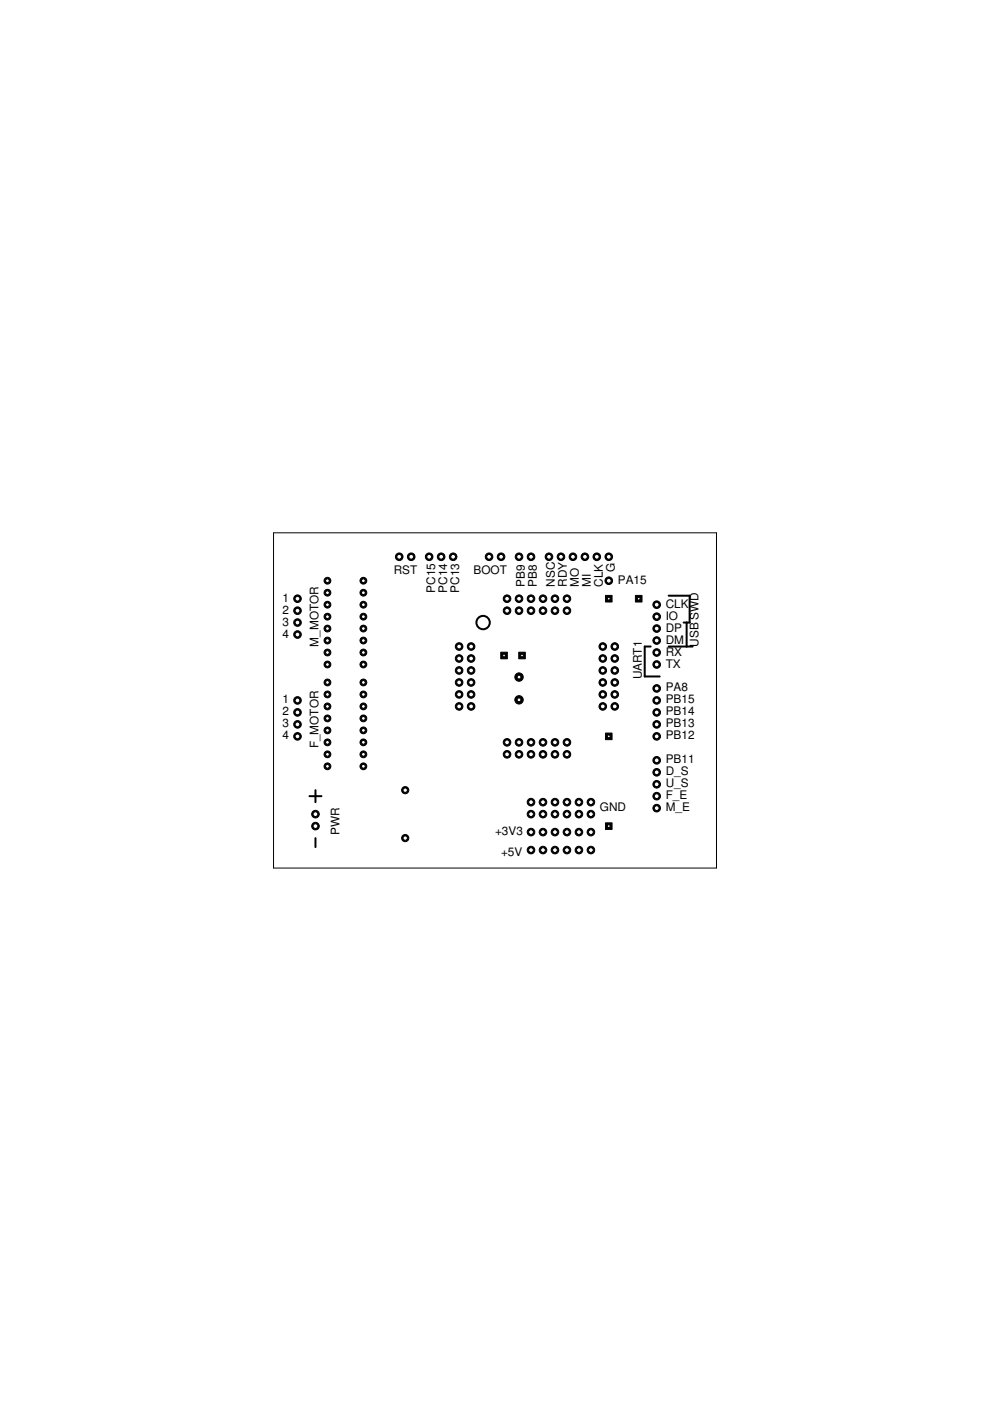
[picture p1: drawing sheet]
<svg xmlns="http://www.w3.org/2000/svg" width="210mm" height="297mm" viewBox="0 0 210 297" stroke-linecap="round" stroke-linejoin="round" font-family="sans-serif">
<defs><g id="words">
<g font-size="2.5">
<text x="83.5" y="121.7">RST</text>
<text x="92.3" y="125.7" transform="rotate(-90 92.3 125.7)">PC15</text>
<text x="94.8" y="125.7" transform="rotate(-90 94.8 125.7)">PC14</text>
<text x="97.3" y="125.7" transform="rotate(-90 97.3 125.7)">PC13</text>
<text x="100.4" y="121.7">BOOT</text>
<text x="111.3" y="124.4" transform="rotate(-90 111.3 124.4)">PB9</text>
<text x="113.9" y="124.4" transform="rotate(-90 113.9 124.4)">PB8</text>
<text x="117.7" y="124.4" transform="rotate(-90 117.7 124.4)">NSC</text>
<text x="120.2" y="124.4" transform="rotate(-90 120.2 124.4)">RDY</text>
<text x="122.7" y="124.4" transform="rotate(-90 122.7 124.4)">MO</text>
<text x="125.3" y="124.4" transform="rotate(-90 125.3 124.4)">MI</text>
<text x="127.8" y="124.4" transform="rotate(-90 127.8 124.4)">CLK</text>
<text x="130.4" y="121.2" transform="rotate(-90 130.4 121.2)">G</text>
<text x="131" y="123.8">PA15</text>
<text x="59.9" y="127.6">1</text>
<text x="59.9" y="130.1">2</text>
<text x="141.1" y="128.8">CLK</text>
<text x="141.1" y="131.4">IO</text>
<text x="59.9" y="132.6">3</text>
<text x="59.9" y="135.2">4</text>
<text x="67.5" y="137.1" transform="rotate(-90 67.5 137.1)">M_MOTOR</text>
<text x="141.1" y="133.9">DP</text>
<text x="141.1" y="136.4">DM</text>
<text x="148.1" y="137.1" transform="rotate(-90 148.1 137.1)">USB SWD</text>
<text x="141.1" y="139">RX</text>
<text x="141.1" y="141.5">TX</text>
<text x="59.9" y="149.1">1</text>
<text x="136.1" y="144.1" transform="rotate(-90 136.1 144.1)">UART1</text>
<text x="141.1" y="146.6">PA8</text>
<text x="141.1" y="149.1">PB15</text>
<text x="59.9" y="151.7">2</text>
<text x="59.9" y="154.2">3</text>
<text x="141.1" y="151.7">PB14</text>
<text x="141.1" y="154.2">PB13</text>
<text x="59.9" y="156.8">4</text>
<text x="67.5" y="158.7" transform="rotate(-90 67.5 158.7)">F_MOTOR</text>
<text x="141.1" y="156.8">PB12</text>
<text x="141.1" y="161.8">PB11</text>
<text x="141.1" y="164.4">D_S</text>
<text x="141.1" y="166.9">U_S</text>
<text x="127.2" y="172">GND</text>
<text x="141.1" y="169.4">F_E</text>
<text x="141.1" y="172">M_E</text>
<text x="72" y="177.1" transform="rotate(-90 72 177.1)">PWR</text>
<text x="105" y="177.1">+3V3</text>
<text x="106.2" y="181.5">+5V</text>
</g>
</g></defs>
<circle cx="112.6" cy="176.4" r=".8" fill="#000" stroke="#000" stroke-width=".21"/>
<circle cx="112.6" cy="176.4" r=".51" fill="#fff" stroke="#000" stroke-width=".21"/>
<circle cx="115.1" cy="176.4" r=".8" fill="#000" stroke="#000" stroke-width=".21"/>
<circle cx="115.1" cy="176.4" r=".51" fill="#fff" stroke="#000" stroke-width=".21"/>
<circle cx="117.7" cy="176.4" r=".8" fill="#000" stroke="#000" stroke-width=".21"/>
<circle cx="117.7" cy="176.4" r=".51" fill="#fff" stroke="#000" stroke-width=".21"/>
<circle cx="120.2" cy="176.4" r=".8" fill="#000" stroke="#000" stroke-width=".21"/>
<circle cx="120.2" cy="176.4" r=".51" fill="#fff" stroke="#000" stroke-width=".21"/>
<circle cx="122.7" cy="176.4" r=".8" fill="#000" stroke="#000" stroke-width=".21"/>
<circle cx="122.7" cy="176.4" r=".51" fill="#fff" stroke="#000" stroke-width=".21"/>
<circle cx="125.3" cy="176.4" r=".8" fill="#000" stroke="#000" stroke-width=".21"/>
<circle cx="125.3" cy="176.4" r=".51" fill="#fff" stroke="#000" stroke-width=".21"/>
<circle cx="112.6" cy="180.2" r=".8" fill="#000" stroke="#000" stroke-width=".21"/>
<circle cx="112.6" cy="180.2" r=".51" fill="#fff" stroke="#000" stroke-width=".21"/>
<circle cx="115.1" cy="180.2" r=".8" fill="#000" stroke="#000" stroke-width=".21"/>
<circle cx="115.1" cy="180.2" r=".51" fill="#fff" stroke="#000" stroke-width=".21"/>
<circle cx="117.7" cy="180.2" r=".8" fill="#000" stroke="#000" stroke-width=".21"/>
<circle cx="117.7" cy="180.2" r=".51" fill="#fff" stroke="#000" stroke-width=".21"/>
<circle cx="120.2" cy="180.2" r=".8" fill="#000" stroke="#000" stroke-width=".21"/>
<circle cx="120.2" cy="180.2" r=".51" fill="#fff" stroke="#000" stroke-width=".21"/>
<circle cx="122.7" cy="180.2" r=".8" fill="#000" stroke="#000" stroke-width=".21"/>
<circle cx="122.7" cy="180.2" r=".51" fill="#fff" stroke="#000" stroke-width=".21"/>
<circle cx="125.3" cy="180.2" r=".8" fill="#000" stroke="#000" stroke-width=".21"/>
<circle cx="125.3" cy="180.2" r=".51" fill="#fff" stroke="#000" stroke-width=".21"/>
<circle cx="99.9" cy="137.1" r=".8" fill="#000" stroke="#000" stroke-width=".21"/>
<circle cx="99.9" cy="137.1" r=".51" fill="#fff" stroke="#000" stroke-width=".21"/>
<circle cx="97.3" cy="137.1" r=".8" fill="#000" stroke="#000" stroke-width=".21"/>
<circle cx="97.3" cy="137.1" r=".51" fill="#fff" stroke="#000" stroke-width=".21"/>
<circle cx="99.9" cy="139.6" r=".8" fill="#000" stroke="#000" stroke-width=".21"/>
<circle cx="99.9" cy="139.6" r=".51" fill="#fff" stroke="#000" stroke-width=".21"/>
<circle cx="97.3" cy="139.6" r=".8" fill="#000" stroke="#000" stroke-width=".21"/>
<circle cx="97.3" cy="139.6" r=".51" fill="#fff" stroke="#000" stroke-width=".21"/>
<circle cx="99.9" cy="142.2" r=".8" fill="#000" stroke="#000" stroke-width=".21"/>
<circle cx="99.9" cy="142.2" r=".51" fill="#fff" stroke="#000" stroke-width=".21"/>
<circle cx="97.3" cy="142.2" r=".8" fill="#000" stroke="#000" stroke-width=".21"/>
<circle cx="97.3" cy="142.2" r=".51" fill="#fff" stroke="#000" stroke-width=".21"/>
<circle cx="99.9" cy="144.7" r=".8" fill="#000" stroke="#000" stroke-width=".21"/>
<circle cx="99.9" cy="144.7" r=".51" fill="#fff" stroke="#000" stroke-width=".21"/>
<circle cx="97.3" cy="144.7" r=".8" fill="#000" stroke="#000" stroke-width=".21"/>
<circle cx="97.3" cy="144.7" r=".51" fill="#fff" stroke="#000" stroke-width=".21"/>
<circle cx="99.9" cy="147.2" r=".8" fill="#000" stroke="#000" stroke-width=".21"/>
<circle cx="99.9" cy="147.2" r=".51" fill="#fff" stroke="#000" stroke-width=".21"/>
<circle cx="97.3" cy="147.2" r=".8" fill="#000" stroke="#000" stroke-width=".21"/>
<circle cx="97.3" cy="147.2" r=".51" fill="#fff" stroke="#000" stroke-width=".21"/>
<circle cx="99.9" cy="149.8" r=".8" fill="#000" stroke="#000" stroke-width=".21"/>
<circle cx="99.9" cy="149.8" r=".51" fill="#fff" stroke="#000" stroke-width=".21"/>
<circle cx="97.3" cy="149.8" r=".8" fill="#000" stroke="#000" stroke-width=".21"/>
<circle cx="97.3" cy="149.8" r=".51" fill="#fff" stroke="#000" stroke-width=".21"/>
<circle cx="107.5" cy="157.4" r=".8" fill="#000" stroke="#000" stroke-width=".21"/>
<circle cx="107.5" cy="157.4" r=".51" fill="#fff" stroke="#000" stroke-width=".21"/>
<circle cx="107.5" cy="159.9" r=".8" fill="#000" stroke="#000" stroke-width=".21"/>
<circle cx="107.5" cy="159.9" r=".51" fill="#fff" stroke="#000" stroke-width=".21"/>
<circle cx="110" cy="157.4" r=".8" fill="#000" stroke="#000" stroke-width=".21"/>
<circle cx="110" cy="157.4" r=".51" fill="#fff" stroke="#000" stroke-width=".21"/>
<circle cx="110" cy="159.9" r=".8" fill="#000" stroke="#000" stroke-width=".21"/>
<circle cx="110" cy="159.9" r=".51" fill="#fff" stroke="#000" stroke-width=".21"/>
<circle cx="112.6" cy="157.4" r=".8" fill="#000" stroke="#000" stroke-width=".21"/>
<circle cx="112.6" cy="157.4" r=".51" fill="#fff" stroke="#000" stroke-width=".21"/>
<circle cx="112.6" cy="159.9" r=".8" fill="#000" stroke="#000" stroke-width=".21"/>
<circle cx="112.6" cy="159.9" r=".51" fill="#fff" stroke="#000" stroke-width=".21"/>
<circle cx="115.1" cy="157.4" r=".8" fill="#000" stroke="#000" stroke-width=".21"/>
<circle cx="115.1" cy="157.4" r=".51" fill="#fff" stroke="#000" stroke-width=".21"/>
<circle cx="115.1" cy="159.9" r=".8" fill="#000" stroke="#000" stroke-width=".21"/>
<circle cx="115.1" cy="159.9" r=".51" fill="#fff" stroke="#000" stroke-width=".21"/>
<circle cx="117.7" cy="157.4" r=".8" fill="#000" stroke="#000" stroke-width=".21"/>
<circle cx="117.7" cy="157.4" r=".51" fill="#fff" stroke="#000" stroke-width=".21"/>
<circle cx="117.7" cy="159.9" r=".8" fill="#000" stroke="#000" stroke-width=".21"/>
<circle cx="117.7" cy="159.9" r=".51" fill="#fff" stroke="#000" stroke-width=".21"/>
<circle cx="120.2" cy="157.4" r=".8" fill="#000" stroke="#000" stroke-width=".21"/>
<circle cx="120.2" cy="157.4" r=".51" fill="#fff" stroke="#000" stroke-width=".21"/>
<circle cx="120.2" cy="159.9" r=".8" fill="#000" stroke="#000" stroke-width=".21"/>
<circle cx="120.2" cy="159.9" r=".51" fill="#fff" stroke="#000" stroke-width=".21"/>
<circle cx="110" cy="143.6" r=".89" fill="#000" stroke="#000" stroke-width=".21"/>
<circle cx="110" cy="143.6" r=".4" fill="#fff" stroke="#000" stroke-width=".21"/>
<circle cx="110" cy="148.4" r=".89" fill="#000" stroke="#000" stroke-width=".21"/>
<circle cx="110" cy="148.4" r=".4" fill="#fff" stroke="#000" stroke-width=".21"/>
<circle cx="127.8" cy="149.8" r=".8" fill="#000" stroke="#000" stroke-width=".21"/>
<circle cx="127.8" cy="149.8" r=".51" fill="#fff" stroke="#000" stroke-width=".21"/>
<circle cx="130.3" cy="149.8" r=".8" fill="#000" stroke="#000" stroke-width=".21"/>
<circle cx="130.3" cy="149.8" r=".51" fill="#fff" stroke="#000" stroke-width=".21"/>
<circle cx="127.8" cy="147.2" r=".8" fill="#000" stroke="#000" stroke-width=".21"/>
<circle cx="127.8" cy="147.2" r=".51" fill="#fff" stroke="#000" stroke-width=".21"/>
<circle cx="130.3" cy="147.2" r=".8" fill="#000" stroke="#000" stroke-width=".21"/>
<circle cx="130.3" cy="147.2" r=".51" fill="#fff" stroke="#000" stroke-width=".21"/>
<circle cx="127.8" cy="144.7" r=".8" fill="#000" stroke="#000" stroke-width=".21"/>
<circle cx="127.8" cy="144.7" r=".51" fill="#fff" stroke="#000" stroke-width=".21"/>
<circle cx="130.3" cy="144.7" r=".8" fill="#000" stroke="#000" stroke-width=".21"/>
<circle cx="130.3" cy="144.7" r=".51" fill="#fff" stroke="#000" stroke-width=".21"/>
<circle cx="127.8" cy="142.2" r=".8" fill="#000" stroke="#000" stroke-width=".21"/>
<circle cx="127.8" cy="142.2" r=".51" fill="#fff" stroke="#000" stroke-width=".21"/>
<circle cx="130.3" cy="142.2" r=".8" fill="#000" stroke="#000" stroke-width=".21"/>
<circle cx="130.3" cy="142.2" r=".51" fill="#fff" stroke="#000" stroke-width=".21"/>
<circle cx="127.8" cy="139.6" r=".8" fill="#000" stroke="#000" stroke-width=".21"/>
<circle cx="127.8" cy="139.6" r=".51" fill="#fff" stroke="#000" stroke-width=".21"/>
<circle cx="130.3" cy="139.6" r=".8" fill="#000" stroke="#000" stroke-width=".21"/>
<circle cx="130.3" cy="139.6" r=".51" fill="#fff" stroke="#000" stroke-width=".21"/>
<circle cx="127.8" cy="137.1" r=".8" fill="#000" stroke="#000" stroke-width=".21"/>
<circle cx="127.8" cy="137.1" r=".51" fill="#fff" stroke="#000" stroke-width=".21"/>
<circle cx="130.3" cy="137.1" r=".8" fill="#000" stroke="#000" stroke-width=".21"/>
<circle cx="130.3" cy="137.1" r=".51" fill="#fff" stroke="#000" stroke-width=".21"/>
<circle cx="120.2" cy="129.5" r=".8" fill="#000" stroke="#000" stroke-width=".21"/>
<circle cx="120.2" cy="129.5" r=".51" fill="#fff" stroke="#000" stroke-width=".21"/>
<circle cx="120.2" cy="126.9" r=".8" fill="#000" stroke="#000" stroke-width=".21"/>
<circle cx="120.2" cy="126.9" r=".51" fill="#fff" stroke="#000" stroke-width=".21"/>
<circle cx="117.7" cy="129.5" r=".8" fill="#000" stroke="#000" stroke-width=".21"/>
<circle cx="117.7" cy="129.5" r=".51" fill="#fff" stroke="#000" stroke-width=".21"/>
<circle cx="117.7" cy="126.9" r=".8" fill="#000" stroke="#000" stroke-width=".21"/>
<circle cx="117.7" cy="126.9" r=".51" fill="#fff" stroke="#000" stroke-width=".21"/>
<circle cx="115.1" cy="129.5" r=".8" fill="#000" stroke="#000" stroke-width=".21"/>
<circle cx="115.1" cy="129.5" r=".51" fill="#fff" stroke="#000" stroke-width=".21"/>
<circle cx="115.1" cy="126.9" r=".8" fill="#000" stroke="#000" stroke-width=".21"/>
<circle cx="115.1" cy="126.9" r=".51" fill="#fff" stroke="#000" stroke-width=".21"/>
<circle cx="112.6" cy="129.5" r=".8" fill="#000" stroke="#000" stroke-width=".21"/>
<circle cx="112.6" cy="129.5" r=".51" fill="#fff" stroke="#000" stroke-width=".21"/>
<circle cx="112.6" cy="126.9" r=".8" fill="#000" stroke="#000" stroke-width=".21"/>
<circle cx="112.6" cy="126.9" r=".51" fill="#fff" stroke="#000" stroke-width=".21"/>
<circle cx="110" cy="129.5" r=".8" fill="#000" stroke="#000" stroke-width=".21"/>
<circle cx="110" cy="129.5" r=".51" fill="#fff" stroke="#000" stroke-width=".21"/>
<circle cx="110" cy="126.9" r=".8" fill="#000" stroke="#000" stroke-width=".21"/>
<circle cx="110" cy="126.9" r=".51" fill="#fff" stroke="#000" stroke-width=".21"/>
<circle cx="107.5" cy="129.5" r=".8" fill="#000" stroke="#000" stroke-width=".21"/>
<circle cx="107.5" cy="129.5" r=".51" fill="#fff" stroke="#000" stroke-width=".21"/>
<circle cx="107.5" cy="126.9" r=".8" fill="#000" stroke="#000" stroke-width=".21"/>
<circle cx="107.5" cy="126.9" r=".51" fill="#fff" stroke="#000" stroke-width=".21"/>
<circle cx="139.2" cy="140.9" r=".8" fill="#000" stroke="#000" stroke-width=".21"/>
<circle cx="139.2" cy="140.9" r=".51" fill="#fff" stroke="#000" stroke-width=".21"/>
<circle cx="139.2" cy="138.3" r=".8" fill="#000" stroke="#000" stroke-width=".21"/>
<circle cx="139.2" cy="138.3" r=".51" fill="#fff" stroke="#000" stroke-width=".21"/>
<circle cx="139.2" cy="135.8" r=".8" fill="#000" stroke="#000" stroke-width=".21"/>
<circle cx="139.2" cy="135.8" r=".51" fill="#fff" stroke="#000" stroke-width=".21"/>
<circle cx="139.2" cy="133.3" r=".8" fill="#000" stroke="#000" stroke-width=".21"/>
<circle cx="139.2" cy="133.3" r=".51" fill="#fff" stroke="#000" stroke-width=".21"/>
<circle cx="139.2" cy="130.7" r=".8" fill="#000" stroke="#000" stroke-width=".21"/>
<circle cx="139.2" cy="130.7" r=".51" fill="#fff" stroke="#000" stroke-width=".21"/>
<circle cx="139.2" cy="128.2" r=".8" fill="#000" stroke="#000" stroke-width=".21"/>
<circle cx="139.2" cy="128.2" r=".51" fill="#fff" stroke="#000" stroke-width=".21"/>
<circle cx="129.1" cy="118" r=".8" fill="#000" stroke="#000" stroke-width=".21"/>
<circle cx="129.1" cy="118" r=".51" fill="#fff" stroke="#000" stroke-width=".21"/>
<circle cx="126.5" cy="118" r=".8" fill="#000" stroke="#000" stroke-width=".21"/>
<circle cx="126.5" cy="118" r=".51" fill="#fff" stroke="#000" stroke-width=".21"/>
<circle cx="124" cy="118" r=".8" fill="#000" stroke="#000" stroke-width=".21"/>
<circle cx="124" cy="118" r=".51" fill="#fff" stroke="#000" stroke-width=".21"/>
<circle cx="121.5" cy="118" r=".8" fill="#000" stroke="#000" stroke-width=".21"/>
<circle cx="121.5" cy="118" r=".51" fill="#fff" stroke="#000" stroke-width=".21"/>
<circle cx="118.9" cy="118" r=".8" fill="#000" stroke="#000" stroke-width=".21"/>
<circle cx="118.9" cy="118" r=".51" fill="#fff" stroke="#000" stroke-width=".21"/>
<circle cx="116.4" cy="118" r=".8" fill="#000" stroke="#000" stroke-width=".21"/>
<circle cx="116.4" cy="118" r=".51" fill="#fff" stroke="#000" stroke-width=".21"/>
<circle cx="112.6" cy="118" r=".8" fill="#000" stroke="#000" stroke-width=".21"/>
<circle cx="112.6" cy="118" r=".51" fill="#fff" stroke="#000" stroke-width=".21"/>
<circle cx="110" cy="118" r=".8" fill="#000" stroke="#000" stroke-width=".21"/>
<circle cx="110" cy="118" r=".51" fill="#fff" stroke="#000" stroke-width=".21"/>
<circle cx="85.9" cy="177.7" r=".76" fill="#000" stroke="#000" stroke-width=".21"/>
<circle cx="85.9" cy="177.7" r=".47" fill="#fff" stroke="#000" stroke-width=".21"/>
<circle cx="85.9" cy="167.5" r=".76" fill="#000" stroke="#000" stroke-width=".21"/>
<circle cx="85.9" cy="167.5" r=".47" fill="#fff" stroke="#000" stroke-width=".21"/>
<circle cx="139.2" cy="171.3" r=".8" fill="#000" stroke="#000" stroke-width=".21"/>
<circle cx="139.2" cy="171.3" r=".51" fill="#fff" stroke="#000" stroke-width=".21"/>
<circle cx="139.2" cy="168.8" r=".8" fill="#000" stroke="#000" stroke-width=".21"/>
<circle cx="139.2" cy="168.8" r=".51" fill="#fff" stroke="#000" stroke-width=".21"/>
<circle cx="139.2" cy="166.3" r=".8" fill="#000" stroke="#000" stroke-width=".21"/>
<circle cx="139.2" cy="166.3" r=".51" fill="#fff" stroke="#000" stroke-width=".21"/>
<circle cx="139.2" cy="163.7" r=".8" fill="#000" stroke="#000" stroke-width=".21"/>
<circle cx="139.2" cy="163.7" r=".51" fill="#fff" stroke="#000" stroke-width=".21"/>
<circle cx="139.2" cy="161.2" r=".8" fill="#000" stroke="#000" stroke-width=".21"/>
<circle cx="139.2" cy="161.2" r=".51" fill="#fff" stroke="#000" stroke-width=".21"/>
<circle cx="63.1" cy="148.5" r=".8" fill="#000" stroke="#000" stroke-width=".21"/>
<circle cx="63.1" cy="148.5" r=".51" fill="#fff" stroke="#000" stroke-width=".21"/>
<circle cx="63.1" cy="151" r=".8" fill="#000" stroke="#000" stroke-width=".21"/>
<circle cx="63.1" cy="151" r=".51" fill="#fff" stroke="#000" stroke-width=".21"/>
<circle cx="63.1" cy="153.6" r=".8" fill="#000" stroke="#000" stroke-width=".21"/>
<circle cx="63.1" cy="153.6" r=".51" fill="#fff" stroke="#000" stroke-width=".21"/>
<circle cx="63.1" cy="156.1" r=".8" fill="#000" stroke="#000" stroke-width=".21"/>
<circle cx="63.1" cy="156.1" r=".51" fill="#fff" stroke="#000" stroke-width=".21"/>
<circle cx="77" cy="162.5" r=".72" fill="#000" stroke="#000" stroke-width=".21"/>
<circle cx="77" cy="162.5" r=".4" fill="#fff" stroke="#000" stroke-width=".21"/>
<circle cx="77" cy="159.9" r=".72" fill="#000" stroke="#000" stroke-width=".21"/>
<circle cx="77" cy="159.9" r=".4" fill="#fff" stroke="#000" stroke-width=".21"/>
<circle cx="77" cy="147.2" r=".72" fill="#000" stroke="#000" stroke-width=".21"/>
<circle cx="77" cy="147.2" r=".4" fill="#fff" stroke="#000" stroke-width=".21"/>
<circle cx="77" cy="144.7" r=".72" fill="#000" stroke="#000" stroke-width=".21"/>
<circle cx="77" cy="144.7" r=".4" fill="#fff" stroke="#000" stroke-width=".21"/>
<circle cx="77" cy="157.4" r=".72" fill="#000" stroke="#000" stroke-width=".21"/>
<circle cx="77" cy="157.4" r=".4" fill="#fff" stroke="#000" stroke-width=".21"/>
<circle cx="77" cy="154.9" r=".72" fill="#000" stroke="#000" stroke-width=".21"/>
<circle cx="77" cy="154.9" r=".4" fill="#fff" stroke="#000" stroke-width=".21"/>
<circle cx="77" cy="149.8" r=".72" fill="#000" stroke="#000" stroke-width=".21"/>
<circle cx="77" cy="149.8" r=".4" fill="#fff" stroke="#000" stroke-width=".21"/>
<circle cx="77" cy="152.3" r=".72" fill="#000" stroke="#000" stroke-width=".21"/>
<circle cx="77" cy="152.3" r=".4" fill="#fff" stroke="#000" stroke-width=".21"/>
<circle cx="69.4" cy="144.7" r=".72" fill="#000" stroke="#000" stroke-width=".21"/>
<circle cx="69.4" cy="144.7" r=".4" fill="#fff" stroke="#000" stroke-width=".21"/>
<circle cx="69.4" cy="147.2" r=".72" fill="#000" stroke="#000" stroke-width=".21"/>
<circle cx="69.4" cy="147.2" r=".4" fill="#fff" stroke="#000" stroke-width=".21"/>
<circle cx="69.4" cy="149.8" r=".72" fill="#000" stroke="#000" stroke-width=".21"/>
<circle cx="69.4" cy="149.8" r=".4" fill="#fff" stroke="#000" stroke-width=".21"/>
<circle cx="69.4" cy="152.3" r=".72" fill="#000" stroke="#000" stroke-width=".21"/>
<circle cx="69.4" cy="152.3" r=".4" fill="#fff" stroke="#000" stroke-width=".21"/>
<circle cx="69.4" cy="154.9" r=".72" fill="#000" stroke="#000" stroke-width=".21"/>
<circle cx="69.4" cy="154.9" r=".4" fill="#fff" stroke="#000" stroke-width=".21"/>
<circle cx="69.4" cy="157.4" r=".72" fill="#000" stroke="#000" stroke-width=".21"/>
<circle cx="69.4" cy="157.4" r=".4" fill="#fff" stroke="#000" stroke-width=".21"/>
<circle cx="69.4" cy="159.9" r=".72" fill="#000" stroke="#000" stroke-width=".21"/>
<circle cx="69.4" cy="159.9" r=".4" fill="#fff" stroke="#000" stroke-width=".21"/>
<circle cx="69.4" cy="162.5" r=".72" fill="#000" stroke="#000" stroke-width=".21"/>
<circle cx="69.4" cy="162.5" r=".4" fill="#fff" stroke="#000" stroke-width=".21"/>
<circle cx="125.3" cy="172.6" r=".8" fill="#000" stroke="#000" stroke-width=".21"/>
<circle cx="125.3" cy="172.6" r=".51" fill="#fff" stroke="#000" stroke-width=".21"/>
<circle cx="122.7" cy="172.6" r=".8" fill="#000" stroke="#000" stroke-width=".21"/>
<circle cx="122.7" cy="172.6" r=".51" fill="#fff" stroke="#000" stroke-width=".21"/>
<circle cx="120.2" cy="172.6" r=".8" fill="#000" stroke="#000" stroke-width=".21"/>
<circle cx="120.2" cy="172.6" r=".51" fill="#fff" stroke="#000" stroke-width=".21"/>
<circle cx="117.7" cy="172.6" r=".8" fill="#000" stroke="#000" stroke-width=".21"/>
<circle cx="117.7" cy="172.6" r=".51" fill="#fff" stroke="#000" stroke-width=".21"/>
<circle cx="115.1" cy="172.6" r=".8" fill="#000" stroke="#000" stroke-width=".21"/>
<circle cx="115.1" cy="172.6" r=".51" fill="#fff" stroke="#000" stroke-width=".21"/>
<circle cx="112.6" cy="172.6" r=".8" fill="#000" stroke="#000" stroke-width=".21"/>
<circle cx="112.6" cy="172.6" r=".51" fill="#fff" stroke="#000" stroke-width=".21"/>
<circle cx="112.6" cy="170.1" r=".8" fill="#000" stroke="#000" stroke-width=".21"/>
<circle cx="112.6" cy="170.1" r=".51" fill="#fff" stroke="#000" stroke-width=".21"/>
<circle cx="115.1" cy="170.1" r=".8" fill="#000" stroke="#000" stroke-width=".21"/>
<circle cx="115.1" cy="170.1" r=".51" fill="#fff" stroke="#000" stroke-width=".21"/>
<circle cx="117.7" cy="170.1" r=".8" fill="#000" stroke="#000" stroke-width=".21"/>
<circle cx="117.7" cy="170.1" r=".51" fill="#fff" stroke="#000" stroke-width=".21"/>
<circle cx="120.2" cy="170.1" r=".8" fill="#000" stroke="#000" stroke-width=".21"/>
<circle cx="120.2" cy="170.1" r=".51" fill="#fff" stroke="#000" stroke-width=".21"/>
<circle cx="122.7" cy="170.1" r=".8" fill="#000" stroke="#000" stroke-width=".21"/>
<circle cx="122.7" cy="170.1" r=".51" fill="#fff" stroke="#000" stroke-width=".21"/>
<circle cx="125.3" cy="170.1" r=".8" fill="#000" stroke="#000" stroke-width=".21"/>
<circle cx="125.3" cy="170.1" r=".51" fill="#fff" stroke="#000" stroke-width=".21"/>
<circle cx="139.2" cy="156.1" r=".8" fill="#000" stroke="#000" stroke-width=".21"/>
<circle cx="139.2" cy="156.1" r=".51" fill="#fff" stroke="#000" stroke-width=".21"/>
<circle cx="139.2" cy="153.6" r=".8" fill="#000" stroke="#000" stroke-width=".21"/>
<circle cx="139.2" cy="153.6" r=".51" fill="#fff" stroke="#000" stroke-width=".21"/>
<circle cx="139.2" cy="151" r=".8" fill="#000" stroke="#000" stroke-width=".21"/>
<circle cx="139.2" cy="151" r=".51" fill="#fff" stroke="#000" stroke-width=".21"/>
<circle cx="139.2" cy="148.5" r=".8" fill="#000" stroke="#000" stroke-width=".21"/>
<circle cx="139.2" cy="148.5" r=".51" fill="#fff" stroke="#000" stroke-width=".21"/>
<circle cx="139.2" cy="146" r=".8" fill="#000" stroke="#000" stroke-width=".21"/>
<circle cx="139.2" cy="146" r=".51" fill="#fff" stroke="#000" stroke-width=".21"/>
<circle cx="103.7" cy="118" r=".8" fill="#000" stroke="#000" stroke-width=".21"/>
<circle cx="103.7" cy="118" r=".51" fill="#fff" stroke="#000" stroke-width=".21"/>
<circle cx="106.2" cy="118" r=".8" fill="#000" stroke="#000" stroke-width=".21"/>
<circle cx="106.2" cy="118" r=".51" fill="#fff" stroke="#000" stroke-width=".21"/>
<circle cx="63.1" cy="126.9" r=".8" fill="#000" stroke="#000" stroke-width=".21"/>
<circle cx="63.1" cy="126.9" r=".51" fill="#fff" stroke="#000" stroke-width=".21"/>
<circle cx="63.1" cy="129.5" r=".8" fill="#000" stroke="#000" stroke-width=".21"/>
<circle cx="63.1" cy="129.5" r=".51" fill="#fff" stroke="#000" stroke-width=".21"/>
<circle cx="63.1" cy="132" r=".8" fill="#000" stroke="#000" stroke-width=".21"/>
<circle cx="63.1" cy="132" r=".51" fill="#fff" stroke="#000" stroke-width=".21"/>
<circle cx="63.1" cy="134.5" r=".8" fill="#000" stroke="#000" stroke-width=".21"/>
<circle cx="63.1" cy="134.5" r=".51" fill="#fff" stroke="#000" stroke-width=".21"/>
<circle cx="77" cy="140.9" r=".72" fill="#000" stroke="#000" stroke-width=".21"/>
<circle cx="77" cy="140.9" r=".4" fill="#fff" stroke="#000" stroke-width=".21"/>
<circle cx="77" cy="138.3" r=".72" fill="#000" stroke="#000" stroke-width=".21"/>
<circle cx="77" cy="138.3" r=".4" fill="#fff" stroke="#000" stroke-width=".21"/>
<circle cx="77" cy="125.7" r=".72" fill="#000" stroke="#000" stroke-width=".21"/>
<circle cx="77" cy="125.7" r=".4" fill="#fff" stroke="#000" stroke-width=".21"/>
<circle cx="77" cy="123.1" r=".72" fill="#000" stroke="#000" stroke-width=".21"/>
<circle cx="77" cy="123.1" r=".4" fill="#fff" stroke="#000" stroke-width=".21"/>
<circle cx="77" cy="135.8" r=".72" fill="#000" stroke="#000" stroke-width=".21"/>
<circle cx="77" cy="135.8" r=".4" fill="#fff" stroke="#000" stroke-width=".21"/>
<circle cx="77" cy="133.3" r=".72" fill="#000" stroke="#000" stroke-width=".21"/>
<circle cx="77" cy="133.3" r=".4" fill="#fff" stroke="#000" stroke-width=".21"/>
<circle cx="77" cy="128.2" r=".72" fill="#000" stroke="#000" stroke-width=".21"/>
<circle cx="77" cy="128.2" r=".4" fill="#fff" stroke="#000" stroke-width=".21"/>
<circle cx="77" cy="130.7" r=".72" fill="#000" stroke="#000" stroke-width=".21"/>
<circle cx="77" cy="130.7" r=".4" fill="#fff" stroke="#000" stroke-width=".21"/>
<circle cx="69.4" cy="123.1" r=".72" fill="#000" stroke="#000" stroke-width=".21"/>
<circle cx="69.4" cy="123.1" r=".4" fill="#fff" stroke="#000" stroke-width=".21"/>
<circle cx="69.4" cy="125.7" r=".72" fill="#000" stroke="#000" stroke-width=".21"/>
<circle cx="69.4" cy="125.7" r=".4" fill="#fff" stroke="#000" stroke-width=".21"/>
<circle cx="69.4" cy="128.2" r=".72" fill="#000" stroke="#000" stroke-width=".21"/>
<circle cx="69.4" cy="128.2" r=".4" fill="#fff" stroke="#000" stroke-width=".21"/>
<circle cx="69.4" cy="130.7" r=".72" fill="#000" stroke="#000" stroke-width=".21"/>
<circle cx="69.4" cy="130.7" r=".4" fill="#fff" stroke="#000" stroke-width=".21"/>
<circle cx="69.4" cy="133.3" r=".72" fill="#000" stroke="#000" stroke-width=".21"/>
<circle cx="69.4" cy="133.3" r=".4" fill="#fff" stroke="#000" stroke-width=".21"/>
<circle cx="69.4" cy="135.8" r=".72" fill="#000" stroke="#000" stroke-width=".21"/>
<circle cx="69.4" cy="135.8" r=".4" fill="#fff" stroke="#000" stroke-width=".21"/>
<circle cx="69.4" cy="138.3" r=".72" fill="#000" stroke="#000" stroke-width=".21"/>
<circle cx="69.4" cy="138.3" r=".4" fill="#fff" stroke="#000" stroke-width=".21"/>
<circle cx="69.4" cy="140.9" r=".72" fill="#000" stroke="#000" stroke-width=".21"/>
<circle cx="69.4" cy="140.9" r=".4" fill="#fff" stroke="#000" stroke-width=".21"/>
<circle cx="96.1" cy="118" r=".8" fill="#000" stroke="#000" stroke-width=".21"/>
<circle cx="96.1" cy="118" r=".51" fill="#fff" stroke="#000" stroke-width=".21"/>
<circle cx="93.5" cy="118" r=".8" fill="#000" stroke="#000" stroke-width=".21"/>
<circle cx="93.5" cy="118" r=".51" fill="#fff" stroke="#000" stroke-width=".21"/>
<circle cx="91" cy="118" r=".8" fill="#000" stroke="#000" stroke-width=".21"/>
<circle cx="91" cy="118" r=".51" fill="#fff" stroke="#000" stroke-width=".21"/>
<circle cx="66.9" cy="172.6" r=".8" fill="#000" stroke="#000" stroke-width=".21"/>
<circle cx="66.9" cy="172.6" r=".51" fill="#fff" stroke="#000" stroke-width=".21"/>
<circle cx="66.9" cy="175.2" r=".8" fill="#000" stroke="#000" stroke-width=".21"/>
<circle cx="66.9" cy="175.2" r=".51" fill="#fff" stroke="#000" stroke-width=".21"/>
<circle cx="84.6" cy="118" r=".8" fill="#000" stroke="#000" stroke-width=".21"/>
<circle cx="84.6" cy="118" r=".51" fill="#fff" stroke="#000" stroke-width=".21"/>
<circle cx="87.2" cy="118" r=".8" fill="#000" stroke="#000" stroke-width=".21"/>
<circle cx="87.2" cy="118" r=".51" fill="#fff" stroke="#000" stroke-width=".21"/>
<circle cx="129.1" cy="123.1" r=".8" fill="#000" stroke="#000" stroke-width=".21"/>
<circle cx="129.1" cy="123.1" r=".51" fill="#fff" stroke="#000" stroke-width=".21"/>
<path d="M128.4 126.2h1.4v1.4h-1.4z" fill="#000" stroke="#000" stroke-width=".21"/>
<circle cx="129.1" cy="126.9" r=".3" fill="#fff" stroke="#000" stroke-width=".21"/>
<path d="M134.7 126.2h1.4v1.4h-1.4z" fill="#000" stroke="#000" stroke-width=".21"/>
<circle cx="135.4" cy="126.9" r=".3" fill="#fff" stroke="#000" stroke-width=".21"/>
<path d="M128.4 174.5h1.4v1.4h-1.4z" fill="#000" stroke="#000" stroke-width=".21"/>
<circle cx="129.1" cy="175.2" r=".3" fill="#fff" stroke="#000" stroke-width=".21"/>
<path d="M128.4 155.4h1.4v1.4h-1.4z" fill="#000" stroke="#000" stroke-width=".21"/>
<circle cx="129.1" cy="156.1" r=".3" fill="#fff" stroke="#000" stroke-width=".21"/>
<path d="M106.2 138.3h1.4v1.4h-1.4z" fill="#000" stroke="#000" stroke-width=".21"/>
<circle cx="106.9" cy="139" r=".3" fill="#fff" stroke="#000" stroke-width=".21"/>
<path d="M110 138.3h1.4v1.4h-1.4z" fill="#000" stroke="#000" stroke-width=".21"/>
<circle cx="110.7" cy="139" r=".3" fill="#fff" stroke="#000" stroke-width=".21"/>
<path d="M58 113h93.9v71h-93.9z" fill="none" stroke="#000" stroke-width=".21"/>
<g fill="none" stroke="#000" stroke-width=".42">
<path d="M138 137.1h-1.3v6.3h3.2M141.8 137.1h5.1M141.8 126.3h4.4v5.7h-1.3M145.6 132v5.1M65.6 168.8h2.6M66.9 167.5v2.6M66.9 177.7v1.9"/>
<circle cx="102.4" cy="132" r="1.42"/>
</g>
<use href="#words"/>
</svg>
